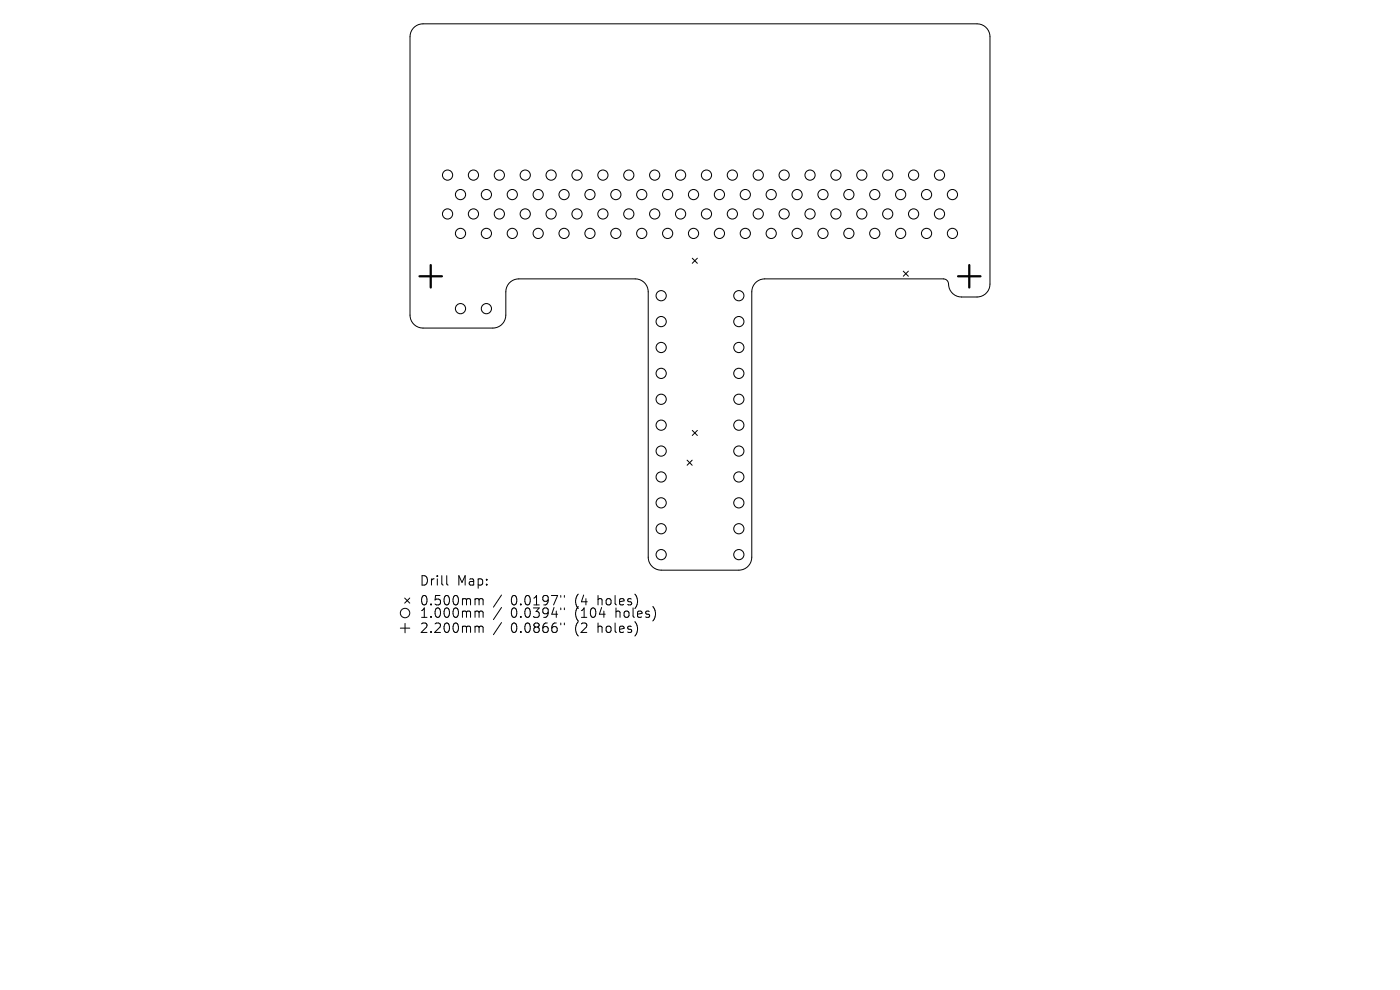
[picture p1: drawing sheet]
<svg xmlns="http://www.w3.org/2000/svg" width="297mm" height="210mm" viewBox="0 0 297 210" stroke-linecap="round" stroke-linejoin="round" font-family="sans-serif">
<defs><g id="words">
<g font-size="2.8">
<text x="88.9" y="124.5">Drill</text>
<text x="96.9" y="124.5">Map:</text>
<text x="88.9" y="128.7">0.500mm</text>
<text x="88.9" y="131.3">1.000mm</text>
<text x="108.4" y="128.7">0.0197&quot;</text>
<text x="108.4" y="131.3">0.0394&quot;</text>
<text x="122.1" y="128.7">(4</text>
<text x="122.1" y="131.3">(104</text>
<text x="127.1" y="128.7">holes)</text>
<text x="130.9" y="131.3">holes)</text>
<text x="88.9" y="134.5">2.200mm</text>
<text x="108.4" y="134.5">0.0866&quot;</text>
<text x="122.1" y="134.5">(2</text>
<text x="127.1" y="134.5">holes)</text>
</g>
</g></defs>
<g fill="none" stroke="#000" stroke-width=".21">
<path d="M87.7 6a2.75 2.75 0 0 1 2-.9h117.6a2.75 2.75 0 0 1 2.7 2.7v52.5a2.75 2.75 0 0 1-2.7 2.7h-3.3a2.96 2.96 0 0 1-2.9-3.2 1.1 1.1 0 0 0-1-.6h-37.9a2.75 2.75 0 0 0-2.7 2.7v56.3a2.75 2.75 0 0 1-2.8 2.8h-16.4a2.75 2.75 0 0 1-2.8-2.8v-56.3a2.75 2.75 0 0 0-2.7-2.7h-24.7a2.75 2.75 0 0 0-2.8 2.7v4.9a2.75 2.75 0 0 1-2.7 2.8h-14.9a2.75 2.75 0 0 1-2.7-2.8v-59a2.75 2.75 0 0 1 .7-1.8zM146.9 54.8l1 1.1M147.9 54.8l-1 1.1M191.6 57.5l1.1 1.1M192.7 57.5l-1.1 1.1M145.8 97.6l1 1.1M146.8 97.6l-1 1.1M146.9 91.3l1 1.1M147.9 91.3l-1 1.1M84.9 133.2h2M85.8 126.9l1.1 1M85.9 132.2v2"/>
<path d="M86.9 126.9l-1.1 1M94.8 122.1v1.7l.3 .3M101.1 127l.4 .1 .1 .2M101.1 129.6h.2l.3 .3M101.1 132.8l.4 .1 .1 .2M101.6 127.3l.3-.3 .5 .1 .1 1.2M101.6 127.3v1M101.6 129.9v1.1M101.6 133.1v1.1M101.6 129.9l.3-.3 .5 .1 .1 1.3M101.6 133.1l.3-.3 .5 .1 .1 1.3M106.4 126.2l-1.7 2.6"/>
<path d="M106.4 128.9l-1.7 2.5M106.4 132.1l-1.7 2.5M119 126.3v.4M119 129v.3M119 132.2v.3M119.7 126.3v.4M119.7 129v.3M119.7 132.2v.3"/>
<circle cx="85.9" cy="130" r="1"/>
</g>
<g fill="none" stroke="#000" stroke-width=".22">
<circle cx="94.9" cy="37.1" r="1.08"/>
<circle cx="100.4" cy="37.1" r="1.08"/>
<circle cx="105.9" cy="37.1" r="1.08"/>
<circle cx="111.4" cy="37.1" r="1.08"/>
<circle cx="116.9" cy="37.1" r="1.08"/>
<circle cx="122.4" cy="37.1" r="1.08"/>
<circle cx="127.9" cy="37.1" r="1.08"/>
<circle cx="133.4" cy="37.1" r="1.08"/>
<circle cx="138.9" cy="37.1" r="1.08"/>
<circle cx="144.4" cy="37.1" r="1.08"/>
<circle cx="149.9" cy="37.1" r="1.08"/>
<circle cx="155.4" cy="37.1" r="1.08"/>
<circle cx="160.9" cy="37.1" r="1.08"/>
<circle cx="166.4" cy="37.1" r="1.08"/>
<circle cx="171.8" cy="37.1" r="1.08"/>
<circle cx="177.3" cy="37.1" r="1.08"/>
<circle cx="182.8" cy="37.1" r="1.08"/>
<circle cx="188.3" cy="37.1" r="1.08"/>
<circle cx="193.8" cy="37.1" r="1.08"/>
<circle cx="199.3" cy="37.1" r="1.08"/>
<circle cx="94.9" cy="45.4" r="1.08"/>
<circle cx="97.7" cy="49.5" r="1.08"/>
<circle cx="97.7" cy="41.3" r="1.08"/>
<circle cx="100.4" cy="45.4" r="1.08"/>
<circle cx="103.2" cy="49.5" r="1.08"/>
<circle cx="103.2" cy="41.3" r="1.08"/>
<circle cx="105.9" cy="45.4" r="1.08"/>
<circle cx="108.7" cy="49.5" r="1.08"/>
<circle cx="108.7" cy="41.3" r="1.08"/>
<circle cx="111.4" cy="45.4" r="1.08"/>
<circle cx="114.2" cy="49.5" r="1.08"/>
<circle cx="114.2" cy="41.3" r="1.08"/>
<circle cx="116.9" cy="45.4" r="1.08"/>
<circle cx="119.7" cy="49.5" r="1.08"/>
<circle cx="119.7" cy="41.3" r="1.08"/>
<circle cx="122.4" cy="45.4" r="1.08"/>
<circle cx="125.2" cy="49.5" r="1.08"/>
<circle cx="125.2" cy="41.3" r="1.08"/>
<circle cx="127.9" cy="45.4" r="1.08"/>
<circle cx="130.6" cy="49.5" r="1.08"/>
<circle cx="130.6" cy="41.3" r="1.08"/>
<circle cx="133.4" cy="45.4" r="1.08"/>
<circle cx="136.1" cy="49.5" r="1.08"/>
<circle cx="136.1" cy="41.3" r="1.08"/>
<circle cx="138.9" cy="45.4" r="1.08"/>
<circle cx="141.6" cy="49.5" r="1.08"/>
<circle cx="141.6" cy="41.3" r="1.08"/>
<circle cx="144.4" cy="45.4" r="1.08"/>
<circle cx="147.1" cy="49.5" r="1.08"/>
<circle cx="147.1" cy="41.3" r="1.08"/>
<circle cx="149.9" cy="45.4" r="1.08"/>
<circle cx="152.6" cy="49.5" r="1.08"/>
<circle cx="152.6" cy="41.3" r="1.08"/>
<circle cx="155.4" cy="45.4" r="1.08"/>
<circle cx="158.1" cy="49.5" r="1.08"/>
<circle cx="158.1" cy="41.3" r="1.08"/>
<circle cx="160.9" cy="45.4" r="1.08"/>
<circle cx="163.6" cy="49.5" r="1.08"/>
<circle cx="163.6" cy="41.3" r="1.08"/>
<circle cx="166.4" cy="45.4" r="1.08"/>
<circle cx="169.1" cy="49.5" r="1.08"/>
<circle cx="169.1" cy="41.3" r="1.08"/>
<circle cx="171.8" cy="45.4" r="1.08"/>
<circle cx="174.6" cy="49.5" r="1.08"/>
<circle cx="174.6" cy="41.3" r="1.08"/>
<circle cx="177.3" cy="45.4" r="1.08"/>
<circle cx="180.1" cy="49.5" r="1.08"/>
<circle cx="180.1" cy="41.3" r="1.08"/>
<circle cx="182.8" cy="45.4" r="1.08"/>
<circle cx="185.6" cy="49.5" r="1.08"/>
<circle cx="185.6" cy="41.3" r="1.08"/>
<circle cx="188.3" cy="45.4" r="1.08"/>
<circle cx="191.1" cy="49.5" r="1.08"/>
<circle cx="191.1" cy="41.3" r="1.08"/>
<circle cx="193.8" cy="45.4" r="1.08"/>
<circle cx="196.6" cy="49.5" r="1.08"/>
<circle cx="196.6" cy="41.3" r="1.08"/>
<circle cx="199.3" cy="45.4" r="1.08"/>
<circle cx="202.1" cy="49.5" r="1.08"/>
<circle cx="202.1" cy="41.3" r="1.08"/>
<circle cx="97.7" cy="65.5" r="1.08"/>
<circle cx="103.2" cy="65.5" r="1.08"/>
<circle cx="140.3" cy="73.7" r="1.08"/>
<circle cx="140.3" cy="68.2" r="1.08"/>
<circle cx="140.3" cy="79.2" r="1.08"/>
<circle cx="140.3" cy="62.7" r="1.08"/>
<circle cx="156.7" cy="73.7" r="1.08"/>
<circle cx="156.7" cy="68.2" r="1.08"/>
<circle cx="156.7" cy="79.2" r="1.08"/>
<circle cx="156.7" cy="62.7" r="1.08"/>
<circle cx="140.3" cy="95.7" r="1.08"/>
<circle cx="140.3" cy="90.2" r="1.08"/>
<circle cx="140.3" cy="84.7" r="1.08"/>
<circle cx="156.7" cy="84.7" r="1.08"/>
<circle cx="156.7" cy="90.2" r="1.08"/>
<circle cx="156.7" cy="95.7" r="1.08"/>
<circle cx="140.3" cy="106.7" r="1.08"/>
<circle cx="140.3" cy="112.2" r="1.08"/>
<circle cx="140.3" cy="101.2" r="1.08"/>
<circle cx="140.3" cy="117.7" r="1.08"/>
<circle cx="156.7" cy="106.7" r="1.08"/>
<circle cx="156.7" cy="112.2" r="1.08"/>
<circle cx="156.7" cy="101.2" r="1.08"/>
<circle cx="156.7" cy="117.7" r="1.08"/>
</g>
<path d="M89 58.6h4.8M91.4 56.2v4.8M203.2 58.6h4.8M205.6 56.2v4.8" fill="none" stroke="#000" stroke-width=".48"/>
<use href="#words"/>
</svg>
